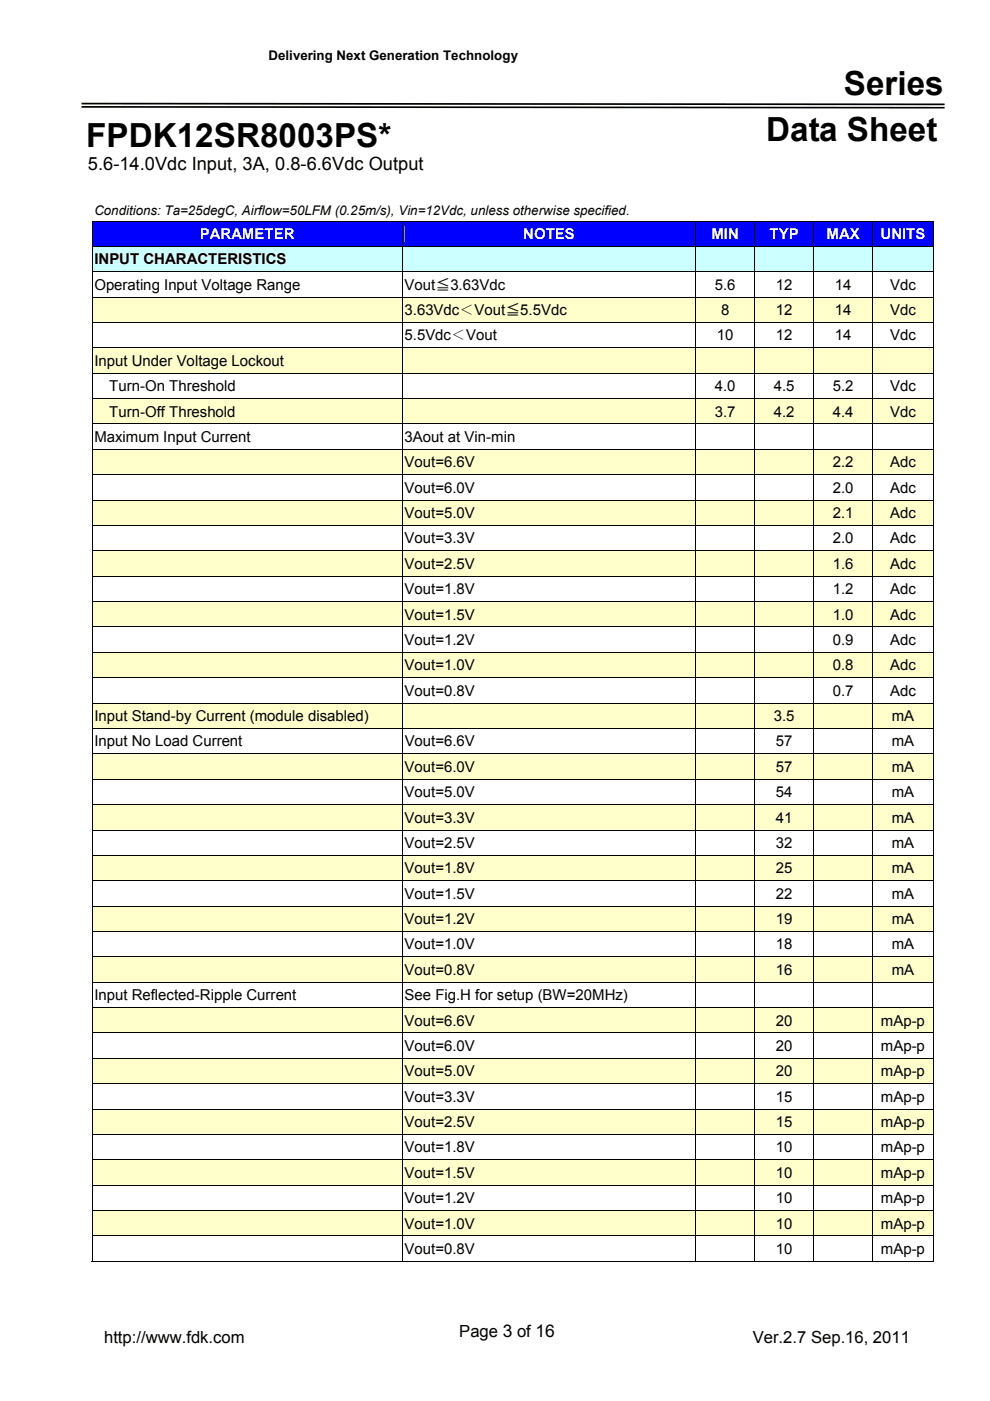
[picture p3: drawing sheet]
<svg xmlns="http://www.w3.org/2000/svg" width="210mm" height="297mm" viewBox="0 0 210 297" stroke-linecap="round" stroke-linejoin="round" font-family="sans-serif">
<defs><g id="words">
<g font-size="7">
<text x="178.9" y="20.1">Series</text>
<text x="162.5" y="29.9">Data Sheet</text>
<text x="18.3" y="31.2">FPDK12SR8003PS*</text>
</g>
<text font-size="3.9" x="18.6" y="36.1">5.6-14.0Vdc Input, 3A, 0.8-6.6Vdc Output</text>
<g font-size="3.5">
<text x="22.1" y="284.7">http://www.fdk.com</text>
<text x="97.4" y="283.5">Page 3 of 16</text>
<text x="159.6" y="284.7">Ver.2.7 Sep.16, 2011</text>
</g>
<g font-size="3.2" fill="#fff">
<text x="42.4" y="50.7">PARAMETER</text>
<text x="110.9" y="50.7">NOTES</text>
<text x="150.9" y="50.7">MIN</text>
<text x="163.2" y="50.7">TYP</text>
<text x="175.3" y="50.7">MAX</text>
<text x="186.7" y="50.7">UNITS</text>
</g>
<g font-size="3.2">
<text x="20" y="56">INPUT CHARACTERISTICS</text>
<text x="20" y="61.4">Operating Input Voltage Range</text>
<text x="85.8" y="61.4">Vout≦3.63Vdc</text>
<text x="151.6" y="61.4">5.6</text>
<text x="164.5" y="61.4">12</text>
<text x="177" y="61.4">14</text>
<text x="188.7" y="61.4">Vdc</text>
<text x="85.8" y="66.8">3.63Vdc＜Vout≦5.5Vdc</text>
<text x="152.9" y="66.8">8</text>
<text x="164.5" y="66.8">12</text>
<text x="177" y="66.8">14</text>
<text x="188.7" y="66.8">Vdc</text>
<text x="20" y="77.6">Input Under Voltage Lockout</text>
<text x="85.8" y="72.2">5.5Vdc＜Vout</text>
<text x="152" y="72.2">10</text>
<text x="164.5" y="72.2">12</text>
<text x="177" y="72.2">14</text>
<text x="188.7" y="72.2">Vdc</text>
<text x="23.2" y="83">Turn-On Threshold</text>
<text x="151.6" y="83">4.0</text>
<text x="164.1" y="83">4.5</text>
<text x="176.6" y="83">5.2</text>
<text x="188.7" y="83">Vdc</text>
<text x="23.2" y="88.3">Turn-Off Threshold</text>
<text x="151.6" y="88.3">3.7</text>
<text x="164.1" y="88.3">4.2</text>
<text x="176.6" y="88.3">4.4</text>
<text x="188.7" y="88.3">Vdc</text>
<text x="20" y="93.7">Maximum Input Current</text>
<text x="85.8" y="93.7">3Aout at Vin-min</text>
<text x="85.8" y="99.1">Vout=6.6V</text>
<text x="176.6" y="99.1">2.2</text>
<text x="188.7" y="99.1">Adc</text>
<text x="85.8" y="104.5">Vout=6.0V</text>
<text x="176.6" y="104.5">2.0</text>
<text x="188.7" y="104.5">Adc</text>
<text x="85.8" y="109.9">Vout=5.0V</text>
<text x="176.6" y="109.9">2.1</text>
<text x="188.7" y="109.9">Adc</text>
<text x="85.8" y="115.2">Vout=3.3V</text>
<text x="176.6" y="115.2">2.0</text>
<text x="188.7" y="115.2">Adc</text>
<text x="85.8" y="120.6">Vout=2.5V</text>
<text x="85.8" y="126">Vout=1.8V</text>
<text x="176.6" y="120.6">1.6</text>
<text x="176.6" y="126">1.2</text>
<text x="188.7" y="120.6">Adc</text>
<text x="188.7" y="126">Adc</text>
<text x="85.8" y="131.4">Vout=1.5V</text>
<text x="176.6" y="131.4">1.0</text>
<text x="188.7" y="131.4">Adc</text>
<text x="85.8" y="136.7">Vout=1.2V</text>
<text x="176.6" y="136.7">0.9</text>
<text x="188.7" y="136.7">Adc</text>
<text x="85.8" y="142.1">Vout=1.0V</text>
<text x="176.6" y="142.1">0.8</text>
<text x="188.7" y="142.1">Adc</text>
<text x="85.8" y="147.5">Vout=0.8V</text>
<text x="176.6" y="147.5">0.7</text>
<text x="188.7" y="147.5">Adc</text>
<text x="20" y="152.9">Input Stand-by Current (module disabled)</text>
<text x="164.1" y="152.9">3.5</text>
<text x="189.1" y="152.9">mA</text>
<text x="20" y="158.3">Input No Load Current</text>
<text x="85.8" y="158.3">Vout=6.6V</text>
<text x="164.5" y="158.3">57</text>
<text x="189.1" y="158.3">mA</text>
<text x="85.8" y="163.6">Vout=6.0V</text>
<text x="164.5" y="163.6">57</text>
<text x="189.1" y="163.6">mA</text>
<text x="85.8" y="169">Vout=5.0V</text>
<text x="164.5" y="169">54</text>
<text x="189.1" y="169">mA</text>
<text x="85.8" y="174.4">Vout=3.3V</text>
<text x="85.8" y="179.8">Vout=2.5V</text>
<text x="164.5" y="179.8">32</text>
<text x="164.5" y="174.4">41</text>
<text x="189.1" y="174.4">mA</text>
<text x="189.1" y="179.8">mA</text>
<text x="85.8" y="185.2">Vout=1.8V</text>
<text x="164.5" y="185.2">25</text>
<text x="189.1" y="185.2">mA</text>
<text x="85.8" y="190.5">Vout=1.5V</text>
<text x="164.5" y="190.5">22</text>
<text x="189.1" y="190.5">mA</text>
<text x="85.8" y="195.9">Vout=1.2V</text>
<text x="164.5" y="195.9">19</text>
<text x="189.1" y="195.9">mA</text>
<text x="85.8" y="201.3">Vout=1.0V</text>
<text x="164.5" y="201.3">18</text>
<text x="189.1" y="201.3">mA</text>
<text x="85.8" y="206.7">Vout=0.8V</text>
<text x="164.5" y="206.7">16</text>
<text x="189.1" y="206.7">mA</text>
<text x="20" y="212.1">Input Reflected-Ripple Current</text>
<text x="85.8" y="212.1">See Fig.H for setup (BW=20MHz)</text>
<text x="85.8" y="217.4">Vout=6.6V</text>
<text x="164.5" y="217.4">20</text>
<text x="186.8" y="217.4">mAp-p</text>
<text x="85.8" y="222.8">Vout=6.0V</text>
<text x="164.5" y="222.8">20</text>
<text x="186.8" y="222.8">mAp-p</text>
<text x="85.8" y="228.2">Vout=5.0V</text>
<text x="85.8" y="233.6">Vout=3.3V</text>
<text x="164.5" y="233.6">15</text>
<text x="164.5" y="228.2">20</text>
<text x="186.8" y="228.2">mAp-p</text>
<text x="186.8" y="233.6">mAp-p</text>
<text x="85.8" y="239">Vout=2.5V</text>
<text x="164.5" y="239">15</text>
<text x="186.8" y="239">mAp-p</text>
<text x="85.8" y="244.3">Vout=1.8V</text>
<text x="164.5" y="244.3">10</text>
<text x="186.8" y="244.3">mAp-p</text>
<text x="85.8" y="249.7">Vout=1.5V</text>
<text x="164.5" y="249.7">10</text>
<text x="186.8" y="249.7">mAp-p</text>
<text x="85.8" y="255.1">Vout=1.2V</text>
<text x="164.5" y="255.1">10</text>
<text x="186.8" y="255.1">mAp-p</text>
<text x="85.8" y="260.5">Vout=1.0V</text>
<text x="164.5" y="260.5">10</text>
<text x="186.8" y="260.5">mAp-p</text>
<text x="85.8" y="265.9">Vout=0.8V</text>
<text x="164.5" y="265.9">10</text>
<text x="186.8" y="265.9">mAp-p</text>
</g>
<g font-size="2.8">
<text x="57" y="12.8">Delivering Next Generation Technology</text>
<text x="20" y="45.6">Conditions: Ta=25degC, Airflow=50LFM (0.25m/s), Vin=12Vdc, unless otherwise specified.</text>
</g>
</g></defs>
<path d="M17.3 21.8l183 .1v.4l-183-.2zM17.3 22.5l183 .2v.3l-183-.2z" fill="#000"/>
<g fill="#fff">
<path d="M152.7 281.2h42.3v6.3h-42.3z"/>
<path d="M20 281.2h42.3v6.3h-42.3z"/>
</g>
<g fill="#00f">
<path d="M19.6 47.1h65.7v5.1h-65.7z"/>
<path d="M20 47.8h64.8v3.7h-64.8z"/>
<path d="M85.3 47.1h62.2v5.1h-62.2z"/>
<path d="M85.8 47.8h61.2v3.7h-61.2z"/>
<path d="M147.6 47.1h12.4v5.1h-12.4z"/>
<path d="M148 47.8h11.5v3.7h-11.5z"/>
<path d="M160.1 47.1h12.4v5.1h-12.4z"/>
<path d="M160.5 47.8h11.5v3.7h-11.5z"/>
<path d="M172.6 47.1h12.4v5.1h-12.4z"/>
<path d="M173 47.8h11.5v3.7h-11.5z"/>
<path d="M185.1 47.1h12.7v5.1h-12.7z"/>
<path d="M185.5 47.8h11.9v3.7h-11.9z"/>
</g>
<path d="M19.5 47l.1 .1zM197.8 47l.1 .1z" fill="#000"/>
<path d="M19.5 47h178.4M19.5 47.1v5.1M85.3 47.1v5.1M147.5 47.1v5.1M160 47.1v5.1M172.5 47.1v5.1M185 47.1v5.1M197.9 47.1v5.1" fill="none" stroke="#000" stroke-width=".21"/>
<g fill="#cff">
<path d="M19.6 52.3h65.7v5.3h-65.7z"/>
<path d="M20 53.1h64.8v3.6h-64.8z"/>
<path d="M85.3 52.3h62.2v5.3h-62.2z"/>
<path d="M85.8 53.1h61.2v3.6h-61.2z"/>
<path d="M147.6 52.3h12.4v5.3h-12.4z"/>
<path d="M148 53.1h11.5v3.6h-11.5z"/>
<path d="M160.1 52.3h12.4v5.3h-12.4z"/>
<path d="M160.5 53.1h11.5v3.6h-11.5z"/>
<path d="M172.6 52.3h12.4v5.3h-12.4z"/>
<path d="M173 53.1h11.5v3.6h-11.5z"/>
<path d="M185.1 52.3h12.7v5.3h-12.7z"/>
<path d="M185.5 53.1h11.9v3.6h-11.9z"/>
</g>
<g fill="none" stroke="#000" stroke-width=".21">
<path d="M19.5 52.2h178.4M19.5 57.6h178.4M19.5 52.3v5.3M19.5 57.7v5.2M85.3 52.3v5.3M85.3 57.7v5.2M147.5 52.3v5.3M147.5 57.7v5.2M160 52.3v5.3M160 57.7v5.2M172.5 52.3v5.3M172.5 57.7v5.2"/>
<path d="M185 52.3v5.3M185 57.7v5.2M197.9 52.3v5.3M197.9 57.7v5.2"/>
</g>
<g fill="#ffc">
<path d="M19.6 63h65.7v5.3h-65.7z"/>
<path d="M20 63.9h64.8v3.6h-64.8z"/>
<path d="M85.3 63h62.2v5.3h-62.2z"/>
<path d="M85.8 63.6h61.2v4.1h-61.2z"/>
<path d="M147.6 63h12.4v5.3h-12.4z"/>
<path d="M148 63.9h11.5v3.6h-11.5z"/>
<path d="M160.1 63h12.4v5.3h-12.4z"/>
<path d="M160.5 63.9h11.5v3.6h-11.5z"/>
<path d="M172.6 63h12.4v5.3h-12.4z"/>
<path d="M173 63.9h11.5v3.6h-11.5z"/>
<path d="M185.1 63h12.7v5.3h-12.7z"/>
<path d="M185.5 63.9h11.9v3.6h-11.9z"/>
</g>
<g fill="none" stroke="#000" stroke-width=".21">
<path d="M19.5 63h178.4M19.5 68.4h178.4M19.5 63v5.3M19.5 68.4v5.3M85.3 63v5.3M85.3 68.4v5.3M147.5 63v5.3M147.5 68.4v5.3M160 63v5.3M160 68.4v5.3M172.5 63v5.3M172.5 68.4v5.3"/>
<path d="M185 63v5.3M185 68.4v5.3M197.9 63v5.3M197.9 68.4v5.3"/>
</g>
<g fill="#ffc">
<path d="M19.6 73.8h65.7v5.3h-65.7z"/>
<path d="M20 74.6h64.8v3.7h-64.8z"/>
<path d="M85.3 73.8h62.2v5.3h-62.2z"/>
<path d="M85.8 74.6h61.2v3.7h-61.2z"/>
<path d="M147.6 73.8h12.4v5.3h-12.4z"/>
<path d="M148 74.6h11.5v3.7h-11.5z"/>
<path d="M160.1 73.8h12.4v5.3h-12.4z"/>
<path d="M160.5 74.6h11.5v3.7h-11.5z"/>
<path d="M172.6 73.8h12.4v5.3h-12.4z"/>
<path d="M173 74.6h11.5v3.7h-11.5z"/>
<path d="M185.1 73.8h12.7v5.3h-12.7z"/>
<path d="M185.5 74.6h11.9v3.7h-11.9z"/>
</g>
<g fill="none" stroke="#000" stroke-width=".21">
<path d="M19.5 73.7h178.4M19.5 79.1h178.4M19.5 73.8v5.3M19.5 79.2v5.3M85.3 73.8v5.3M85.3 79.2v5.3M147.5 73.8v5.3M147.5 79.2v5.3M160 73.8v5.3M160 79.2v5.3M172.5 73.8v5.3M172.5 79.2v5.3"/>
<path d="M185 73.8v5.3M185 79.2v5.3M197.9 73.8v5.3M197.9 79.2v5.3"/>
</g>
<g fill="#ffc">
<path d="M19.6 84.6h65.7v5.3h-65.7z"/>
<path d="M20 85.4h64.8v3.6h-64.8z"/>
<path d="M85.3 84.6h62.2v5.3h-62.2z"/>
<path d="M85.8 85.4h61.2v3.6h-61.2z"/>
<path d="M147.6 84.6h12.4v5.3h-12.4z"/>
<path d="M148 85.4h11.5v3.6h-11.5z"/>
<path d="M160.1 84.6h12.4v5.3h-12.4z"/>
<path d="M160.5 85.4h11.5v3.6h-11.5z"/>
<path d="M172.6 84.6h12.4v5.3h-12.4z"/>
<path d="M173 85.4h11.5v3.6h-11.5z"/>
<path d="M185.1 84.6h12.7v5.3h-12.7z"/>
<path d="M185.5 85.4h11.9v3.6h-11.9z"/>
</g>
<g fill="none" stroke="#000" stroke-width=".21">
<path d="M19.5 84.5h178.4M19.5 89.9h178.4M19.5 84.6v5.3M19.5 89.9v5.3M85.3 84.6v5.3M85.3 89.9v5.3M147.5 84.6v5.3M147.5 89.9v5.3M160 84.6v5.3M160 89.9v5.3M172.5 84.6v5.3M172.5 89.9v5.3"/>
<path d="M185 84.6v5.3M185 89.9v5.3M197.9 84.6v5.3M197.9 89.9v5.3"/>
</g>
<g fill="#ffc">
<path d="M19.6 95.3h65.7v5.3h-65.7z"/>
<path d="M20 96.1h64.8v3.7h-64.8z"/>
<path d="M85.3 95.3h62.2v5.3h-62.2z"/>
<path d="M85.8 96.1h61.2v3.7h-61.2z"/>
<path d="M147.6 95.3h12.4v5.3h-12.4z"/>
<path d="M148 96.1h11.5v3.7h-11.5z"/>
<path d="M160.1 95.3h12.4v5.3h-12.4z"/>
<path d="M160.5 96.1h11.5v3.7h-11.5z"/>
<path d="M172.6 95.3h12.4v5.3h-12.4z"/>
<path d="M173 96.1h11.5v3.7h-11.5z"/>
<path d="M185.1 95.3h12.7v5.3h-12.7z"/>
<path d="M185.5 96.1h11.9v3.7h-11.9z"/>
</g>
<g fill="none" stroke="#000" stroke-width=".21">
<path d="M19.5 95.3h178.4M19.5 95.3v5.3M85.3 95.3v5.3M147.5 95.3v5.3M160 95.3v5.3M172.5 95.3v5.3M185 95.3v5.3M197.9 95.3v5.3M19.5 100.6h178.4M19.5 100.7v5.3M85.3 100.7v5.3M147.5 100.7v5.3"/>
<path d="M160 100.7v5.3M172.5 100.7v5.3M185 100.7v5.3M197.9 100.7v5.3"/>
</g>
<g fill="#ffc">
<path d="M19.6 106.1h65.7v5.3h-65.7z"/>
<path d="M20 106.9h64.8v3.7h-64.8z"/>
<path d="M85.3 106.1h62.2v5.3h-62.2z"/>
<path d="M85.8 106.9h61.2v3.7h-61.2z"/>
<path d="M147.6 106.1h12.4v5.3h-12.4z"/>
<path d="M148 106.9h11.5v3.7h-11.5z"/>
<path d="M160.1 106.1h12.4v5.3h-12.4z"/>
<path d="M160.5 106.9h11.5v3.7h-11.5z"/>
<path d="M172.6 106.1h12.4v5.3h-12.4z"/>
<path d="M173 106.9h11.5v3.7h-11.5z"/>
<path d="M185.1 106.1h12.7v5.3h-12.7z"/>
<path d="M185.5 106.9h11.9v3.7h-11.9z"/>
</g>
<g fill="none" stroke="#000" stroke-width=".21">
<path d="M19.5 106h178.4M19.5 111.4h178.4M19.5 106.1v5.3M19.5 111.5v5.3M85.3 106.1v5.3M85.3 111.5v5.3M147.5 106.1v5.3M147.5 111.5v5.3M160 106.1v5.3M160 111.5v5.3M172.5 106.1v5.3M172.5 111.5v5.3"/>
<path d="M185 106.1v5.3M185 111.5v5.3M197.9 106.1v5.3M197.9 111.5v5.3"/>
</g>
<g fill="#ffc">
<path d="M19.6 116.8h65.7v5.3h-65.7z"/>
<path d="M20 117.7h64.8v3.6h-64.8z"/>
<path d="M85.3 116.8h62.2v5.3h-62.2z"/>
<path d="M85.8 117.7h61.2v3.6h-61.2z"/>
<path d="M147.6 116.8h12.4v5.3h-12.4z"/>
<path d="M148 117.7h11.5v3.6h-11.5z"/>
<path d="M160.1 116.8h12.4v5.3h-12.4z"/>
<path d="M160.5 117.7h11.5v3.6h-11.5z"/>
<path d="M172.6 116.8h12.4v5.3h-12.4z"/>
<path d="M173 117.7h11.5v3.6h-11.5z"/>
<path d="M185.1 116.8h12.7v5.3h-12.7z"/>
<path d="M185.5 117.7h11.9v3.6h-11.9z"/>
</g>
<g fill="none" stroke="#000" stroke-width=".21">
<path d="M19.5 116.8h178.4M19.5 116.8v5.3M85.3 116.8v5.3M147.5 116.8v5.3M160 116.8v5.3M172.5 116.8v5.3M185 116.8v5.3M197.9 116.8v5.3M19.5 122.2h178.4M19.5 122.2v5.3M85.3 122.2v5.3M147.5 122.2v5.3"/>
<path d="M160 122.2v5.3M172.5 122.2v5.3M185 122.2v5.3M197.9 122.2v5.3"/>
</g>
<g fill="#ffc">
<path d="M19.6 127.6h65.7v5.3h-65.7z"/>
<path d="M20 128.4h64.8v3.7h-64.8z"/>
<path d="M85.3 127.6h62.2v5.3h-62.2z"/>
<path d="M85.8 128.4h61.2v3.7h-61.2z"/>
<path d="M147.6 127.6h12.4v5.3h-12.4z"/>
<path d="M148 128.4h11.5v3.7h-11.5z"/>
<path d="M160.1 127.6h12.4v5.3h-12.4z"/>
<path d="M160.5 128.4h11.5v3.7h-11.5z"/>
<path d="M172.6 127.6h12.4v5.3h-12.4z"/>
<path d="M173 128.4h11.5v3.7h-11.5z"/>
<path d="M185.1 127.6h12.7v5.3h-12.7z"/>
<path d="M185.5 128.4h11.9v3.7h-11.9z"/>
</g>
<g fill="none" stroke="#000" stroke-width=".21">
<path d="M19.5 127.6h178.4M19.5 132.9h178.4M19.5 127.6v5.3M19.5 133v5.3M85.3 127.6v5.3M85.3 133v5.3M147.5 127.6v5.3M147.5 133v5.3M160 127.6v5.3M160 133v5.3M172.5 127.6v5.3M172.5 133v5.3"/>
<path d="M185 127.6v5.3M185 133v5.3M197.9 127.6v5.3M197.9 133v5.3"/>
</g>
<g fill="#ffc">
<path d="M19.6 138.4h65.7v5.3h-65.7z"/>
<path d="M20 139.2h64.8v3.6h-64.8z"/>
<path d="M85.3 138.4h62.2v5.3h-62.2z"/>
<path d="M85.8 139.2h61.2v3.6h-61.2z"/>
<path d="M147.6 138.4h12.4v5.3h-12.4z"/>
<path d="M148 139.2h11.5v3.6h-11.5z"/>
<path d="M160.1 138.4h12.4v5.3h-12.4z"/>
<path d="M160.5 139.2h11.5v3.6h-11.5z"/>
<path d="M172.6 138.4h12.4v5.3h-12.4z"/>
<path d="M173 139.2h11.5v3.6h-11.5z"/>
<path d="M185.1 138.4h12.7v5.3h-12.7z"/>
<path d="M185.5 139.2h11.9v3.6h-11.9z"/>
</g>
<g fill="none" stroke="#000" stroke-width=".21">
<path d="M19.5 138.3h178.4M19.5 138.3v5.3M85.3 138.3v5.3M147.5 138.3v5.3M160 138.3v5.3M172.5 138.3v5.3M185 138.3v5.3M197.9 138.3v5.3M19.5 143.7h178.4M19.5 143.7v5.3M85.3 143.7v5.3M147.5 143.7v5.3"/>
<path d="M160 143.7v5.3M172.5 143.7v5.3M185 143.7v5.3M197.9 143.7v5.3"/>
</g>
<g fill="#ffc">
<path d="M19.6 149.1h65.7v5.3h-65.7z"/>
<path d="M20 149.9h64.8v3.7h-64.8z"/>
<path d="M85.3 149.1h62.2v5.3h-62.2z"/>
<path d="M85.8 149.9h61.2v3.7h-61.2z"/>
<path d="M147.6 149.1h12.4v5.3h-12.4z"/>
<path d="M148 149.9h11.5v3.7h-11.5z"/>
<path d="M160.1 149.1h12.4v5.3h-12.4z"/>
<path d="M160.5 149.9h11.5v3.7h-11.5z"/>
<path d="M172.6 149.1h12.4v5.3h-12.4z"/>
<path d="M173 149.9h11.5v3.7h-11.5z"/>
<path d="M185.1 149.1h12.7v5.3h-12.7z"/>
<path d="M185.5 149.9h11.9v3.7h-11.9z"/>
</g>
<g fill="none" stroke="#000" stroke-width=".21">
<path d="M19.5 149.1h178.4M19.5 154.5h178.4M19.5 149.1v5.3M19.5 154.5v5.3M85.3 149.1v5.3M85.3 154.5v5.3M147.5 149.1v5.3M147.5 154.5v5.3M160 149.1v5.3M160 154.5v5.3M172.5 149.1v5.3M172.5 154.5v5.3"/>
<path d="M185 149.1v5.3M185 154.5v5.3M197.9 149.1v5.3M197.9 154.5v5.3"/>
</g>
<g fill="#ffc">
<path d="M19.6 159.9h65.7v5.3h-65.7z"/>
<path d="M20 160.7h64.8v3.7h-64.8z"/>
<path d="M85.3 159.9h62.2v5.3h-62.2z"/>
<path d="M85.8 160.7h61.2v3.7h-61.2z"/>
<path d="M147.6 159.9h12.4v5.3h-12.4z"/>
<path d="M148 160.7h11.5v3.7h-11.5z"/>
<path d="M160.1 159.9h12.4v5.3h-12.4z"/>
<path d="M160.5 160.7h11.5v3.7h-11.5z"/>
<path d="M172.6 159.9h12.4v5.3h-12.4z"/>
<path d="M173 160.7h11.5v3.7h-11.5z"/>
<path d="M185.1 159.9h12.7v5.3h-12.7z"/>
<path d="M185.5 160.7h11.9v3.7h-11.9z"/>
</g>
<g fill="none" stroke="#000" stroke-width=".21">
<path d="M19.5 159.8h178.4M19.5 159.9v5.3M85.3 159.9v5.3M147.5 159.9v5.3M160 159.9v5.3M172.5 159.9v5.3M185 159.9v5.3M197.9 159.9v5.3M19.5 165.2h178.4M19.5 165.2v5.3M85.3 165.2v5.3M147.5 165.2v5.3"/>
<path d="M160 165.2v5.3M172.5 165.2v5.3M185 165.2v5.3M197.9 165.2v5.3"/>
</g>
<g fill="#ffc">
<path d="M19.6 170.6h65.7v5.3h-65.7z"/>
<path d="M20 171.5h64.8v3.6h-64.8z"/>
<path d="M85.3 170.6h62.2v5.3h-62.2z"/>
<path d="M85.8 171.5h61.2v3.6h-61.2z"/>
<path d="M147.6 170.6h12.4v5.3h-12.4z"/>
<path d="M148 171.5h11.5v3.6h-11.5z"/>
<path d="M160.1 170.6h12.4v5.3h-12.4z"/>
<path d="M160.5 171.5h11.5v3.6h-11.5z"/>
<path d="M172.6 170.6h12.4v5.3h-12.4z"/>
<path d="M173 171.5h11.5v3.6h-11.5z"/>
<path d="M185.1 170.6h12.7v5.3h-12.7z"/>
<path d="M185.5 171.5h11.9v3.6h-11.9z"/>
</g>
<g fill="none" stroke="#000" stroke-width=".21">
<path d="M19.5 170.6h178.4M19.5 176h178.4M19.5 170.6v5.3M19.5 176v5.3M85.3 170.6v5.3M85.3 176v5.3M147.5 170.6v5.3M147.5 176v5.3M160 170.6v5.3M160 176v5.3M172.5 170.6v5.3M172.5 176v5.3"/>
<path d="M185 170.6v5.3M185 176v5.3M197.9 170.6v5.3M197.9 176v5.3"/>
</g>
<g fill="#ffc">
<path d="M19.6 181.4h65.7v5.3h-65.7z"/>
<path d="M20 182.2h64.8v3.7h-64.8z"/>
<path d="M85.3 181.4h62.2v5.3h-62.2z"/>
<path d="M85.8 182.2h61.2v3.7h-61.2z"/>
<path d="M147.6 181.4h12.4v5.3h-12.4z"/>
<path d="M148 182.2h11.5v3.7h-11.5z"/>
<path d="M160.1 181.4h12.4v5.3h-12.4z"/>
<path d="M160.5 182.2h11.5v3.7h-11.5z"/>
<path d="M172.6 181.4h12.4v5.3h-12.4z"/>
<path d="M173 182.2h11.5v3.7h-11.5z"/>
<path d="M185.1 181.4h12.7v5.3h-12.7z"/>
<path d="M185.5 182.2h11.9v3.7h-11.9z"/>
</g>
<g fill="none" stroke="#000" stroke-width=".21">
<path d="M19.5 181.4h178.4M19.5 186.7h178.4M19.5 181.4v5.3M19.5 186.8v5.3M85.3 181.4v5.3M85.3 186.8v5.3M147.5 181.4v5.3M147.5 186.8v5.3M160 181.4v5.3M160 186.8v5.3M172.5 181.4v5.3M172.5 186.8v5.3"/>
<path d="M185 181.4v5.3M185 186.8v5.3M197.9 181.4v5.3M197.9 186.8v5.3"/>
</g>
<g fill="#ffc">
<path d="M19.6 192.2h65.7v5.2h-65.7z"/>
<path d="M20 193h64.8v3.6h-64.8z"/>
<path d="M85.3 192.2h62.2v5.2h-62.2z"/>
<path d="M85.8 193h61.2v3.6h-61.2z"/>
<path d="M147.6 192.2h12.4v5.2h-12.4z"/>
<path d="M148 193h11.5v3.6h-11.5z"/>
<path d="M160.1 192.2h12.4v5.2h-12.4z"/>
<path d="M160.5 193h11.5v3.6h-11.5z"/>
<path d="M172.6 192.2h12.4v5.2h-12.4z"/>
<path d="M173 193h11.5v3.6h-11.5z"/>
<path d="M185.1 192.2h12.7v5.2h-12.7z"/>
<path d="M185.5 193h11.9v3.6h-11.9z"/>
</g>
<g fill="none" stroke="#000" stroke-width=".21">
<path d="M19.5 192.1h178.4M19.5 197.5h178.4M19.5 192.2v5.2M19.5 197.5v5.3M85.3 192.2v5.2M85.3 197.5v5.3M147.5 192.2v5.2M147.5 197.5v5.3M160 192.2v5.2M160 197.5v5.3M172.5 192.2v5.2M172.5 197.5v5.3"/>
<path d="M185 192.2v5.2M185 197.5v5.3M197.9 192.2v5.2M197.9 197.5v5.3"/>
</g>
<g fill="#ffc">
<path d="M19.6 202.9h65.7v5.3h-65.7z"/>
<path d="M20 203.8h64.8v3.6h-64.8z"/>
<path d="M85.3 202.9h62.2v5.3h-62.2z"/>
<path d="M85.8 203.8h61.2v3.6h-61.2z"/>
<path d="M147.6 202.9h12.4v5.3h-12.4z"/>
<path d="M148 203.8h11.5v3.6h-11.5z"/>
<path d="M160.1 202.9h12.4v5.3h-12.4z"/>
<path d="M160.5 203.8h11.5v3.6h-11.5z"/>
<path d="M172.6 202.9h12.4v5.3h-12.4z"/>
<path d="M173 203.8h11.5v3.6h-11.5z"/>
<path d="M185.1 202.9h12.7v5.3h-12.7z"/>
<path d="M185.5 203.8h11.9v3.6h-11.9z"/>
</g>
<g fill="none" stroke="#000" stroke-width=".21">
<path d="M19.5 202.9h178.4M19.5 208.3h178.4M19.5 202.9v5.3M19.5 208.3v5.3M85.3 202.9v5.3M85.3 208.3v5.3M147.5 202.9v5.3M147.5 208.3v5.3M160 202.9v5.3M160 208.3v5.3M172.5 202.9v5.3M172.5 208.3v5.3"/>
<path d="M185 202.9v5.3M185 208.3v5.3M197.9 202.9v5.3M197.9 208.3v5.3"/>
</g>
<g fill="#ffc">
<path d="M19.6 213.7h65.7v5.3h-65.7z"/>
<path d="M20 214.5h64.8v3.6h-64.8z"/>
<path d="M85.3 213.7h62.2v5.3h-62.2z"/>
<path d="M85.8 214.5h61.2v3.6h-61.2z"/>
<path d="M147.6 213.7h12.4v5.3h-12.4z"/>
<path d="M148 214.5h11.5v3.6h-11.5z"/>
<path d="M160.1 213.7h12.4v5.3h-12.4z"/>
<path d="M160.5 214.5h11.5v3.6h-11.5z"/>
<path d="M172.6 213.7h12.4v5.3h-12.4z"/>
<path d="M173 214.5h11.5v3.6h-11.5z"/>
<path d="M185.1 213.7h12.7v5.3h-12.7z"/>
<path d="M185.5 214.5h11.9v3.6h-11.9z"/>
</g>
<g fill="none" stroke="#000" stroke-width=".21">
<path d="M19.5 213.6h178.4M19.5 219h178.4M19.5 213.7v5.3M19.5 219.1v5.2M85.3 213.7v5.3M85.3 219.1v5.2M147.5 213.7v5.3M147.5 219.1v5.2M160 213.7v5.3M160 219.1v5.2M172.5 213.7v5.3M172.5 219.1v5.2"/>
<path d="M185 213.7v5.3M185 219.1v5.2M197.9 213.7v5.3M197.9 219.1v5.2"/>
</g>
<g fill="#ffc">
<path d="M19.6 224.4h65.7v5.3h-65.7z"/>
<path d="M20 225.3h64.8v3.6h-64.8z"/>
<path d="M85.3 224.4h62.2v5.3h-62.2z"/>
<path d="M85.8 225.3h61.2v3.6h-61.2z"/>
<path d="M147.6 224.4h12.4v5.3h-12.4z"/>
<path d="M148 225.3h11.5v3.6h-11.5z"/>
<path d="M160.1 224.4h12.4v5.3h-12.4z"/>
<path d="M160.5 225.3h11.5v3.6h-11.5z"/>
<path d="M172.6 224.4h12.4v5.3h-12.4z"/>
<path d="M173 225.3h11.5v3.6h-11.5z"/>
<path d="M185.1 224.4h12.7v5.3h-12.7z"/>
<path d="M185.5 225.3h11.9v3.6h-11.9z"/>
</g>
<g fill="none" stroke="#000" stroke-width=".21">
<path d="M19.5 224.4h178.4M19.5 229.8h178.4M19.5 224.4v5.3M19.5 229.8v5.3M85.3 224.4v5.3M85.3 229.8v5.3M147.5 224.4v5.3M147.5 229.8v5.3M160 224.4v5.3M160 229.8v5.3M172.5 224.4v5.3M172.5 229.8v5.3"/>
<path d="M185 224.4v5.3M185 229.8v5.3M197.9 224.4v5.3M197.9 229.8v5.3"/>
</g>
<g fill="#ffc">
<path d="M19.6 235.2h65.7v5.3h-65.7z"/>
<path d="M20 236h64.8v3.7h-64.8z"/>
<path d="M85.3 235.2h62.2v5.3h-62.2z"/>
<path d="M85.8 236h61.2v3.7h-61.2z"/>
<path d="M147.6 235.2h12.4v5.3h-12.4z"/>
<path d="M148 236h11.5v3.7h-11.5z"/>
<path d="M160.1 235.2h12.4v5.3h-12.4z"/>
<path d="M160.5 236h11.5v3.7h-11.5z"/>
<path d="M172.6 235.2h12.4v5.3h-12.4z"/>
<path d="M173 236h11.5v3.7h-11.5z"/>
<path d="M185.1 235.2h12.7v5.3h-12.7z"/>
<path d="M185.5 236h11.9v3.7h-11.9z"/>
</g>
<g fill="none" stroke="#000" stroke-width=".21">
<path d="M19.5 235.1h178.4M19.5 235.2v5.3M85.3 235.2v5.3M147.5 235.2v5.3M160 235.2v5.3M172.5 235.2v5.3M185 235.2v5.3M197.9 235.2v5.3M19.5 240.5h178.4M19.5 240.6v5.3M85.3 240.6v5.3M147.5 240.6v5.3"/>
<path d="M160 240.6v5.3M172.5 240.6v5.3M185 240.6v5.3M197.9 240.6v5.3"/>
</g>
<g fill="#ffc">
<path d="M19.6 246h65.7v5.2h-65.7z"/>
<path d="M20 246.8h64.8v3.6h-64.8z"/>
<path d="M85.3 246h62.2v5.2h-62.2z"/>
<path d="M85.8 246.8h61.2v3.6h-61.2z"/>
<path d="M147.6 246h12.4v5.2h-12.4z"/>
<path d="M148 246.8h11.5v3.6h-11.5z"/>
<path d="M160.1 246h12.4v5.2h-12.4z"/>
<path d="M160.5 246.8h11.5v3.6h-11.5z"/>
<path d="M172.6 246h12.4v5.2h-12.4z"/>
<path d="M173 246.8h11.5v3.6h-11.5z"/>
<path d="M185.1 246h12.7v5.2h-12.7z"/>
<path d="M185.5 246.8h11.9v3.6h-11.9z"/>
</g>
<g fill="none" stroke="#000" stroke-width=".21">
<path d="M19.5 245.9h178.4M19.5 251.3h178.4M19.5 246v5.2M19.5 251.3v5.3M85.3 246v5.2M85.3 251.3v5.3M147.5 246v5.2M147.5 251.3v5.3M160 246v5.2M160 251.3v5.3M172.5 246v5.2M172.5 251.3v5.3"/>
<path d="M185 246v5.2M185 251.3v5.3M197.9 246v5.2M197.9 251.3v5.3"/>
</g>
<g fill="#ffc">
<path d="M19.6 256.7h65.7v5.3h-65.7z"/>
<path d="M20 257.5h64.8v3.7h-64.8z"/>
<path d="M85.3 256.7h62.2v5.3h-62.2z"/>
<path d="M85.8 257.5h61.2v3.7h-61.2z"/>
<path d="M147.6 256.7h12.4v5.3h-12.4z"/>
<path d="M148 257.5h11.5v3.7h-11.5z"/>
<path d="M160.1 256.7h12.4v5.3h-12.4z"/>
<path d="M160.5 257.5h11.5v3.7h-11.5z"/>
<path d="M172.6 256.7h12.4v5.3h-12.4z"/>
<path d="M173 257.5h11.5v3.7h-11.5z"/>
<path d="M185.1 256.7h12.7v5.3h-12.7z"/>
<path d="M185.5 257.5h11.9v3.7h-11.9z"/>
</g>
<g fill="none" stroke="#000" stroke-width=".21">
<path d="M19.5 256.7h178.4M19.5 256.7v5.3M85.3 256.7v5.3M147.5 256.7v5.3M160 256.7v5.3M172.5 256.7v5.3M185 256.7v5.3M197.9 256.7v5.3M19.5 262h178.4M19.5 267.4h65.8M19.5 262.1v5.4M85.3 262.1v5.4"/>
<path d="M85.3 267.4h62.2M147.5 262.1v5.4M147.6 267.4h12.4M160 262.1v5.4M160.1 267.4h12.4M172.5 262.1v5.4M172.6 267.4h12.4M185 262.1v5.4M185.1 267.4h12.7M197.9 262.1v5.4"/>
</g>
<path d="M197.8 267.4l.1 .1z" fill="#000"/>
<use href="#words"/>
</svg>
